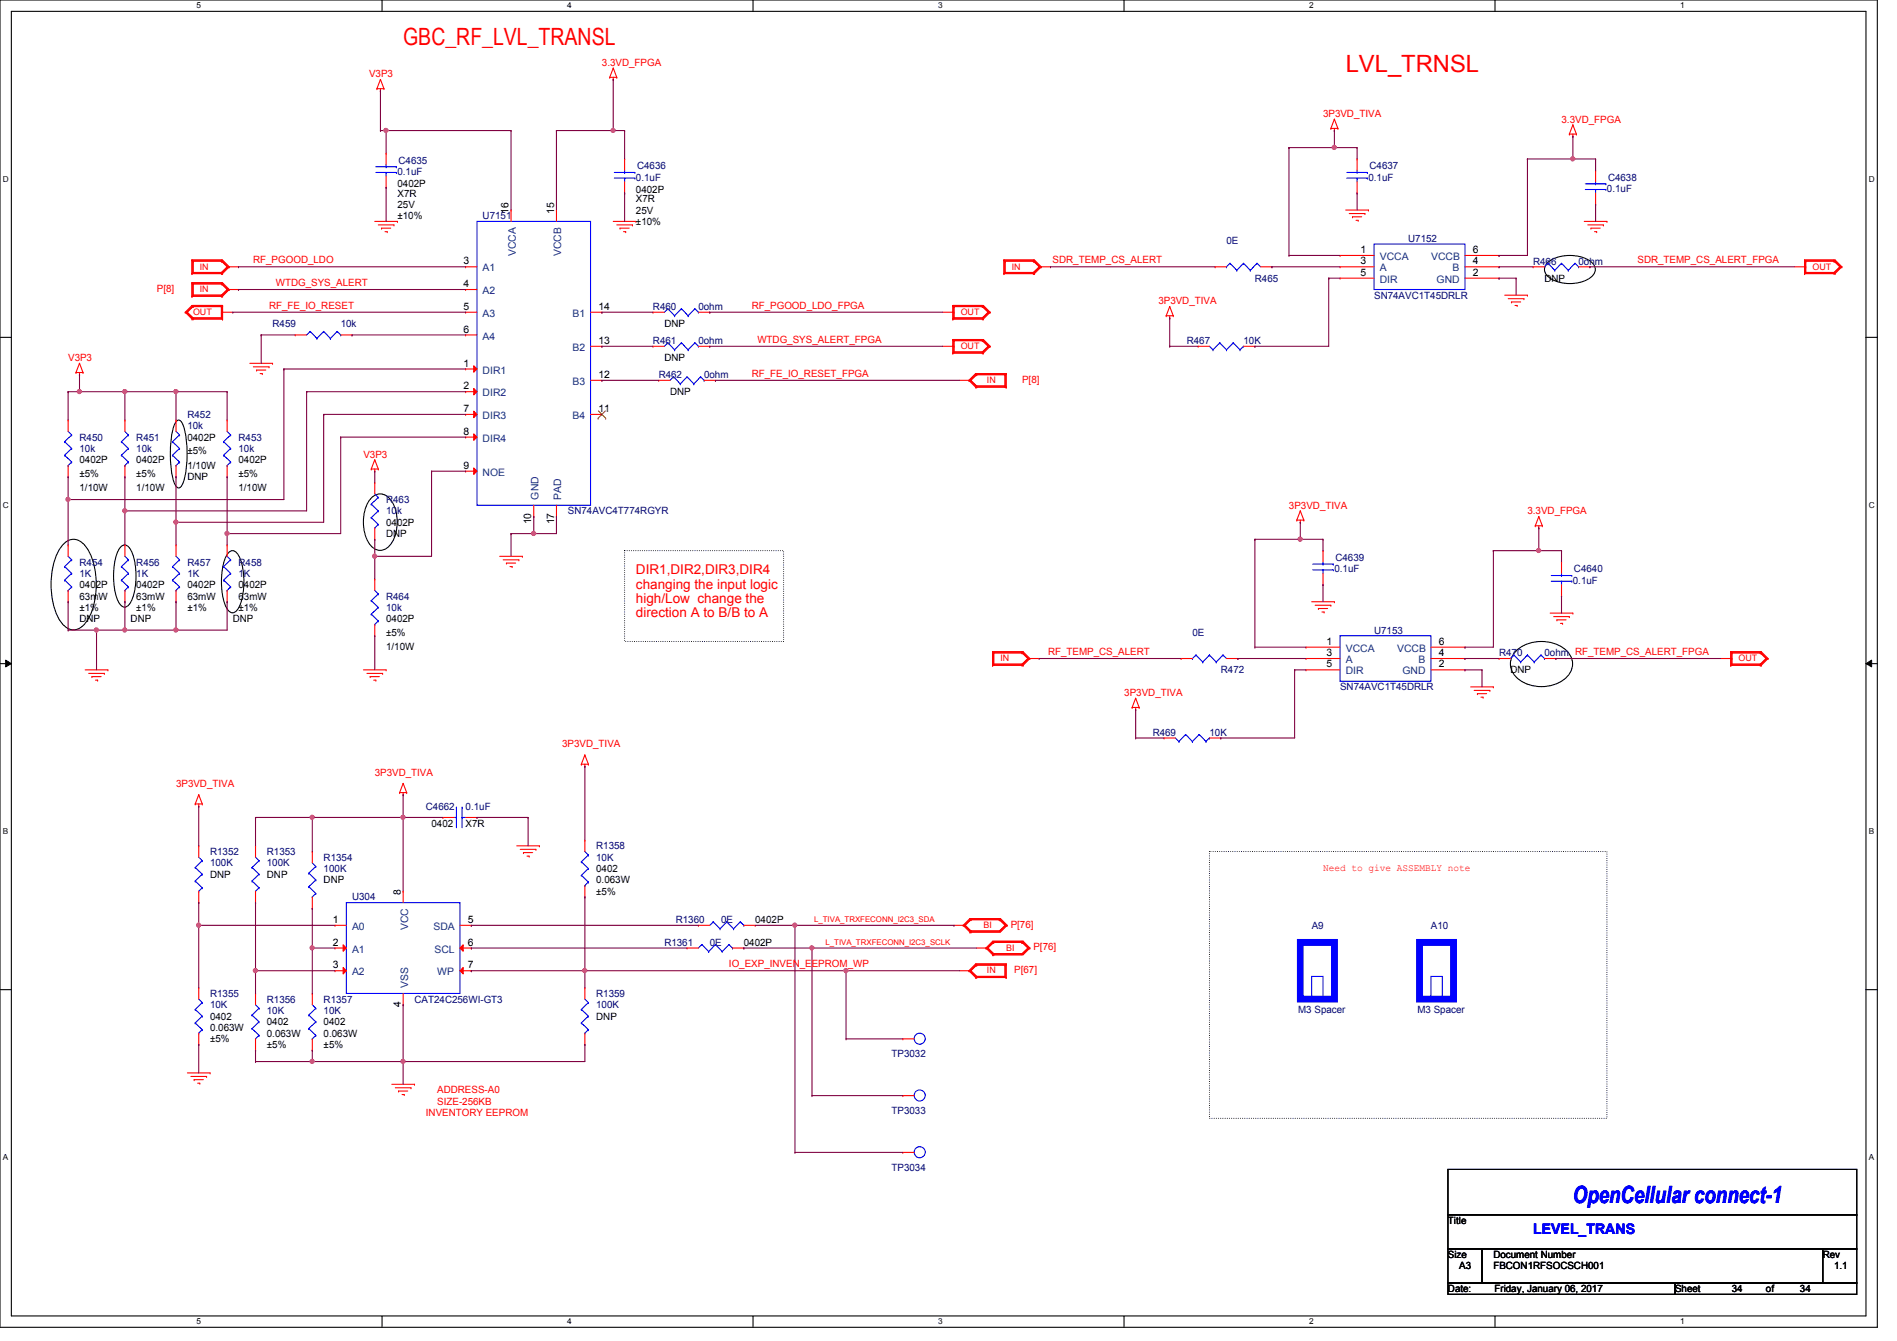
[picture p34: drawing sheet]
<svg xmlns="http://www.w3.org/2000/svg" width="297mm" height="210mm" viewBox="0 0 297 210" stroke-linecap="round" stroke-linejoin="round" font-family="sans-serif">
<defs><g id="words">
<g font-size="3.7" fill="#f00">
<text x="63.1" y="7">GBC_RF_LVL_TRANSL</text>
<text x="210.7" y="11.3">LVL_TRNSL</text>
</g>
<text font-size="3.7" fill="#00f" x="246.3" y="188.4">OpenCellular connect-1</text>
<text font-size="2.3" fill="#00f" x="240" y="193.3">LEVEL_TRANS</text>
<g font-size="2.1" fill="#f00">
<text x="99.6" y="90">DIR1,DIR2,DIR3,DIR4</text>
<text x="99.6" y="92.2">changing the input logic</text>
<text x="99.6" y="94.4">high/Low change the</text>
<text x="99.6" y="96.6">direction A to B/B to A</text>
</g>
<g font-size="1.6" fill="#f00">
<text x="94.2" y="10.3">3.3VD_FPGA</text>
<text x="57.8" y="12.1">V3P3</text>
<text x="207.1" y="18.3">3P3VD_TIVA</text>
<text x="244.5" y="19.2">3.3VD_FPGA</text>
<text x="39.6" y="41.2">RF_PGOOD_LDO</text>
<text x="164.8" y="41.2">SDR_TEMP_CS_ALERT</text>
<text x="256.4" y="41.2">SDR_TEMP_CS_ALERT_FPGA</text>
<text x="24.6" y="45.7">P[8]</text>
<text x="43.2" y="44.8">WTDG_SYS_ALERT</text>
<text x="181.4" y="47.7">3P3VD_TIVA</text>
<text x="42.1" y="48.3">RF_FE_IO_RESET</text>
<text x="117.7" y="48.3">RF_PGOOD_LDO_FPGA</text>
<text x="118.6" y="53.7">WTDG_SYS_ALERT_FPGA</text>
<text x="10.7" y="56.6">V3P3</text>
<text x="117.7" y="59">RF_FE_IO_RESET_FPGA</text>
<text x="160" y="59.9">P[8]</text>
<text x="56.9" y="71.7">V3P3</text>
<text x="201.8" y="79.7">3P3VD_TIVA</text>
<text x="239.1" y="80.6">3.3VD_FPGA</text>
<text x="164.1" y="102.6">RF_TEMP_CS_ALERT</text>
<text x="176" y="109">3P3VD_TIVA</text>
<text x="88" y="117">3P3VD_TIVA</text>
<text x="27.6" y="123.2">3P3VD_TIVA</text>
<text x="58.7" y="121.5">3P3VD_TIVA</text>
<text x="207.1" y="136.4">Need to give ASSEMBLY note</text>
<text x="158.2" y="145.3">P[76]</text>
<text x="161.8" y="148.8">P[76]</text>
<text x="114.1" y="151.5">IO_EXP_INVEN_EEPROM_WP</text>
<text x="158.8" y="152.4">P[67]</text>
<text x="68.5" y="171.2">ADDRESS-A0</text>
<text x="68.5" y="173">SIZE-256KB</text>
<text x="66.7" y="174.8">INVENTORY EEPROM</text>
</g>
<g font-size="1.6">
<text x="62.2" y="29.3">0402P</text>
<text x="62.2" y="32.6">25V</text>
<text x="62.2" y="30.8">X7R</text>
<text x="62.2" y="34.3">±10%</text>
<text x="79.6" y="33.4" transform="rotate(-90 79.6 33.4)">16</text>
<text x="86.7" y="33.4" transform="rotate(-90 86.7 33.4)">15</text>
<text x="99.6" y="30.2">0402P</text>
<text x="99.6" y="33.4">25V</text>
<text x="99.6" y="31.7">X7R</text>
<text x="99.6" y="35.2">±10%</text>
<text x="72.6" y="41.4">3</text>
<text x="213" y="41.4">3</text>
<text x="213" y="39.6">1</text>
<text x="230.6" y="39.6">6</text>
<text x="230.6" y="41.4">4</text>
<text x="72.6" y="45">4</text>
<text x="213" y="43.2">5</text>
<text x="230.6" y="43.2">2</text>
<text x="241.8" y="44.1">DNP</text>
<text x="72.6" y="48.5">5</text>
<text x="72.6" y="52.1">6</text>
<text x="93.7" y="53.8">13</text>
<text x="93.7" y="48.5">14</text>
<text x="104" y="51.2">DNP</text>
<text x="72.6" y="57.4">1</text>
<text x="93.7" y="59.2">12</text>
<text x="104" y="56.6">DNP</text>
<text x="72.6" y="61">2</text>
<text x="72.6" y="64.5">7</text>
<text x="93.7" y="64.5">11</text>
<text x="104.9" y="61.9">DNP</text>
<text x="29.3" y="69">0402P</text>
<text x="29.3" y="71.1">±5%</text>
<text x="72.6" y="68.1">8</text>
<text x="12.4" y="72.6">0402P</text>
<text x="12.4" y="74.7">±5%</text>
<text x="12.4" y="76.8">1/10W</text>
<text x="21.3" y="72.6">0402P</text>
<text x="21.3" y="74.7">±5%</text>
<text x="21.3" y="76.8">1/10W</text>
<text x="29.3" y="73.4">1/10W</text>
<text x="29.3" y="75.2">DNP</text>
<text x="37.3" y="72.6">0402P</text>
<text x="37.3" y="74.7">±5%</text>
<text x="37.3" y="76.8">1/10W</text>
<text x="72.6" y="73.4">9</text>
<text x="60.5" y="82.3">0402P</text>
<text x="83.2" y="82.1" transform="rotate(-90 83.2 82.1)">10</text>
<text x="86.7" y="82.1" transform="rotate(-90 86.7 82.1)">17</text>
<text x="60.5" y="84.1">DNP</text>
<text x="12.4" y="92.1">0402P</text>
<text x="12.4" y="93.9">63mW</text>
<text x="12.4" y="95.7">±1%</text>
<text x="21.3" y="92.1">0402P</text>
<text x="21.3" y="93.9">63mW</text>
<text x="21.3" y="95.7">±1%</text>
<text x="29.3" y="92.1">0402P</text>
<text x="29.3" y="93.9">63mW</text>
<text x="29.3" y="95.7">±1%</text>
<text x="37.3" y="92.1">0402P</text>
<text x="37.3" y="93.9">63mW</text>
<text x="37.3" y="95.7">±1%</text>
<text x="12.4" y="97.5">DNP</text>
<text x="20.4" y="97.5">DNP</text>
<text x="36.4" y="97.5">DNP</text>
<text x="60.5" y="97.5">0402P</text>
<text x="60.5" y="99.6">±5%</text>
<text x="60.5" y="101.7">1/10W</text>
<text x="207.7" y="101">1</text>
<text x="225.3" y="101">6</text>
<text x="207.7" y="104.5">5</text>
<text x="207.7" y="102.7">3</text>
<text x="225.3" y="102.7">4</text>
<text x="225.3" y="104.5">2</text>
<text x="236.5" y="105.5">DNP</text>
<text x="67.6" y="129.5">0402</text>
<text x="72.9" y="129.5">X7R</text>
<text x="32.9" y="137.5">DNP</text>
<text x="41.8" y="137.5">DNP</text>
<text x="93.3" y="136.6">0402</text>
<text x="50.7" y="138.3">DNP</text>
<text x="62.7" y="140.1" transform="rotate(-90 62.7 140.1)">8</text>
<text x="93.3" y="138.3">0.063W</text>
<text x="93.3" y="140.1">±5%</text>
<text x="52.1" y="144.5">1</text>
<text x="52.1" y="148.1">2</text>
<text x="73.2" y="144.5">5</text>
<text x="73.2" y="148.1">6</text>
<text x="116.5" y="148.1">0402P</text>
<text x="118.2" y="144.6">0402P</text>
<text x="52.1" y="151.6">3</text>
<text x="73.2" y="151.6">7</text>
<text x="32.9" y="159.7">0402</text>
<text x="32.9" y="161.5">0.063W</text>
<text x="41.8" y="160.6">0402</text>
<text x="50.7" y="160.6">0402</text>
<text x="62.7" y="157.7" transform="rotate(-90 62.7 157.7)">4</text>
<text x="93.3" y="159.7">DNP</text>
<text x="32.9" y="163.2">±5%</text>
<text x="41.8" y="162.3">0.063W</text>
<text x="41.8" y="164.1">±5%</text>
<text x="50.7" y="162.3">0.063W</text>
<text x="50.7" y="164.1">±5%</text>
<text x="226.7" y="191.7">Title</text>
<text x="226.7" y="197">Size</text>
<text x="233.8" y="197">Document Number</text>
<text x="285.4" y="197">Rev</text>
<text x="226.7" y="202.4">Date:</text>
<text x="228.5" y="198.8">A3</text>
<text x="233.8" y="198.8">FBCON1RFSOCSCH001</text>
<text x="234" y="202.4">Friday, January 06, 2017</text>
<text x="262.3" y="202.4">Sheet</text>
<text x="271.1" y="202.4">34</text>
<text x="276.5" y="202.4">of</text>
<text x="281.8" y="202.4">34</text>
<text x="287.1" y="198.8">1.1</text>
</g>
<g font-size="1.6" fill="#000080">
<text x="62.2" y="27.4">0.1uF</text>
<text x="62.4" y="25.6">C4635</text>
<text x="99.6" y="28.3">0.1uF</text>
<text x="99.7" y="26.5">C4636</text>
<text x="214.2" y="28.3">0.1uF</text>
<text x="214.4" y="26.5">C4637</text>
<text x="251.8" y="28.3">C4638</text>
<text x="75.6" y="34.3">U7151</text>
<text x="251.6" y="30.1">0.1uF</text>
<text x="192" y="38.2">0E</text>
<text x="220.5" y="37.9">U7152</text>
<text x="240" y="41.4">R466</text>
<text x="247.1" y="41.4">0ohm</text>
<text x="196.5" y="44.1">R465</text>
<text x="215.1" y="46.8">SN74AVC1T45DRLR</text>
<text x="42.7" y="51.2">R459</text>
<text x="53.3" y="51.2">10k</text>
<text x="102.2" y="53.9">R461</text>
<text x="102.2" y="48.6">R460</text>
<text x="109.3" y="53.9">0ohm</text>
<text x="109.3" y="48.6">0ohm</text>
<text x="185.8" y="53.9">R467</text>
<text x="194.7" y="53.9">10K</text>
<text x="103.1" y="59.2">R462</text>
<text x="110.2" y="59.2">0ohm</text>
<text x="29.3" y="65.4">R452</text>
<text x="12.4" y="69">R450</text>
<text x="12.4" y="70.8">10k</text>
<text x="21.3" y="69">R451</text>
<text x="21.3" y="70.8">10k</text>
<text x="29.3" y="67.2">10k</text>
<text x="37.3" y="69">R453</text>
<text x="37.3" y="70.8">10k</text>
<text x="60.5" y="78.8">R463</text>
<text x="60.5" y="80.6">10k</text>
<text x="88.9" y="80.6">SN74AVC4T774RGYR</text>
<text x="12.4" y="88.6">R454</text>
<text x="21.3" y="88.6">R456</text>
<text x="29.3" y="88.6">R457</text>
<text x="37.3" y="88.6">R458</text>
<text x="208.9" y="89.6">0.1uF</text>
<text x="209.1" y="87.8">C4639</text>
<text x="246.4" y="89.6">C4640</text>
<text x="12.4" y="90.3">1K</text>
<text x="21.3" y="90.3">1K</text>
<text x="29.3" y="90.3">1K</text>
<text x="37.3" y="90.3">1K</text>
<text x="60.5" y="93.9">R464</text>
<text x="60.5" y="95.7">10k</text>
<text x="246.3" y="91.4">0.1uF</text>
<text x="186.7" y="99.6">0E</text>
<text x="215.1" y="99.2">U7153</text>
<text x="191.1" y="105.5">R472</text>
<text x="234.7" y="102.8">R470</text>
<text x="241.8" y="102.8">0ohm RF_TEMP_CS_ALERT_FPGA</text>
<text x="209.8" y="108.1">SN74AVC1T45DRLR</text>
<text x="180.5" y="115.2">R469</text>
<text x="189.4" y="115.2">10K</text>
<text x="66.7" y="126.8">C4662</text>
<text x="72.9" y="126.8">0.1uF</text>
<text x="32.9" y="133.9">R1352</text>
<text x="32.9" y="135.7">100K</text>
<text x="41.8" y="133.9">R1353</text>
<text x="41.8" y="135.7">100K</text>
<text x="50.7" y="134.8">R1354</text>
<text x="50.7" y="136.6">100K</text>
<text x="93.3" y="133">R1358</text>
<text x="93.3" y="134.8">10K</text>
<text x="55.1" y="141">U304</text>
<text x="104" y="148.1">R1361</text>
<text x="105.8" y="144.6">R1360</text>
<text x="111.1" y="148.1">0E</text>
<text x="112.9" y="144.6">0E</text>
<text x="205.4" y="145.5">A9</text>
<text x="224" y="145.5">A10</text>
<text x="32.9" y="156.1">R1355</text>
<text x="32.9" y="157.9">10K</text>
<text x="41.8" y="157">R1356</text>
<text x="41.8" y="158.8">10K</text>
<text x="50.7" y="157">R1357</text>
<text x="50.7" y="158.8">10K</text>
<text x="64.9" y="157">CAT24C256WI-GT3</text>
<text x="93.3" y="156.1">R1359</text>
<text x="93.3" y="157.9">100K</text>
<text x="203.2" y="158.6">M3 Spacer</text>
<text x="221.9" y="158.6">M3 Spacer</text>
<text x="139.6" y="165.6">TP3032</text>
<text x="139.6" y="174.5">TP3033</text>
<text x="139.6" y="183.3">TP3034</text>
</g>
<g font-size="1.6" fill="#004080">
<text x="80.8" y="40.1" transform="rotate(-90 80.8 40.1)">VCCA</text>
<text x="87.9" y="40.1" transform="rotate(-90 87.9 40.1)">VCCB</text>
<text x="216" y="40.7">VCCA</text>
<text x="224.1" y="40.7">VCCB</text>
<text x="75.6" y="42.5">A1</text>
<text x="75.6" y="46.1">A2</text>
<text x="216" y="44.3">DIR</text>
<text x="216" y="42.5">A</text>
<text x="224.9" y="44.3">GND</text>
<text x="227.4" y="42.5">B</text>
<text x="75.6" y="49.6">A3</text>
<text x="75.6" y="53.2">A4</text>
<text x="89.6" y="49.6">B1</text>
<text x="75.6" y="58.5">DIR1</text>
<text x="89.6" y="54.9">B2</text>
<text x="75.6" y="62.1">DIR2</text>
<text x="75.6" y="65.6">DIR3</text>
<text x="89.6" y="65.6">B4</text>
<text x="89.6" y="60.3">B3</text>
<text x="75.6" y="69.2">DIR4</text>
<text x="75.6" y="74.5">NOE</text>
<text x="84.3" y="78.2" transform="rotate(-90 84.3 78.2)">GND</text>
<text x="87.9" y="78.2" transform="rotate(-90 87.9 78.2)">PAD</text>
<text x="210.7" y="105.6">DIR</text>
<text x="210.7" y="103.8">A</text>
<text x="210.7" y="102.1">VCCA</text>
<text x="218.7" y="102.1">VCCB</text>
<text x="219.6" y="105.6">GND</text>
<text x="222.1" y="103.8">B</text>
<text x="55.1" y="145.6">A0</text>
<text x="55.1" y="149.2">A1</text>
<text x="63.9" y="145.7" transform="rotate(-90 63.9 145.7)">VCC</text>
<text x="67.9" y="145.6">SDA</text>
<text x="68" y="149.2">SCL</text>
<text x="55.1" y="152.7">A2</text>
<text x="63.9" y="154.7" transform="rotate(-90 63.9 154.7)">VSS</text>
<text x="68.5" y="152.7">WP</text>
</g>
<g font-size="1.4" fill="#f00">
<text x="31.3" y="42.2">IN</text>
<text x="31.3" y="45.8">IN</text>
<text x="158.4" y="42.2">IN</text>
<text x="283.8" y="42.2">OUT</text>
<text x="30.2" y="49.3">OUT</text>
<text x="150.4" y="49.3">OUT</text>
<text x="150.4" y="54.7">OUT</text>
<text x="154.5" y="60">IN</text>
<text x="156.6" y="103.5">IN</text>
<text x="272.2" y="103.5">OUT</text>
<text x="154" y="145.3">BI</text>
<text x="157.5" y="148.9">BI</text>
<text x="154.5" y="152.4">IN</text>
</g>
<g font-size="1.3">
<text x="30.8" y="1.3">5</text>
<text x="88.8" y="1.3">4</text>
<text x="146.9" y="1.3">3</text>
<text x="205" y="1.3">2</text>
<text x="263.1" y="1.3">1</text>
<text x=".5" y="28.4">D</text>
<text x="292.6" y="28.4">D</text>
<text x=".5" y="79.5">C</text>
<text x="292.6" y="79.5">C</text>
<text x=".5" y="130.6">B</text>
<text x="292.6" y="130.6">B</text>
<text x=".5" y="181.7">A</text>
<text x="292.6" y="181.7">A</text>
<text x="30.8" y="207.4">5</text>
<text x="88.8" y="207.4">4</text>
<text x="146.9" y="207.4">3</text>
<text x="205" y="207.4">2</text>
<text x="263.1" y="207.4">1</text>
</g>
<g font-size="1.2" fill="#f00">
<text x="127.5" y="144.4">L_TIVA_TRXFECONN_I2C3_SDA</text>
<text x="129.2" y="147.9">L_TIVA_TRXFECONN_I2C3_SCLK</text>
</g>
</g></defs>
<path d="M0 0h293.9v207.9h-293.9zM1.8 1.8h290.3v204.3h-290.3z" fill="none" stroke="#000" stroke-width=".17"/>
<g fill="#fff">
<path d="M30.8 .2h.7v1.4h-.7z"/>
<path d="M30.8 206.2h.7v1.4h-.7z"/>
</g>
<path d="M59.8 0v1.8M59.8 206.1v1.8" fill="none" stroke="#000" stroke-width=".17"/>
<g fill="#fff">
<path d="M88.8 .2h.7v1.4h-.7z"/>
<path d="M88.8 206.2h.7v1.4h-.7z"/>
</g>
<path d="M117.9 0v1.8M117.9 206.1v1.8" fill="none" stroke="#000" stroke-width=".17"/>
<g fill="#fff">
<path d="M146.9 .2h.7v1.4h-.7z"/>
<path d="M146.9 206.2h.7v1.4h-.7z"/>
</g>
<path d="M176 0v1.8M176 206.1v1.8" fill="none" stroke="#000" stroke-width=".17"/>
<g fill="#fff">
<path d="M205 .2h.7v1.4h-.7z"/>
<path d="M205 206.2h.7v1.4h-.7z"/>
</g>
<path d="M234.1 0v1.8M234.1 206.1v1.8" fill="none" stroke="#000" stroke-width=".17"/>
<g fill="#fff">
<path d="M263.1 .2h.6v1.4h-.6z"/>
<path d="M263.1 206.2h.6v1.4h-.6z"/>
<path d="M.5 27.3h.9v1.4h-.9z"/>
<path d="M292.6 27.3h.9v1.4h-.9z"/>
<path d="M.5 78.4h.9v1.4h-.9z"/>
<path d="M292.6 78.4h.9v1.4h-.9z"/>
</g>
<path d="M0 52.8h1.8M292.1 52.8h1.8" fill="none" stroke="#000" stroke-width=".17"/>
<g fill="#fff">
<path d="M.5 129.5h.8v1.4h-.8z"/>
<path d="M292.6 129.5h.8v1.4h-.8z"/>
</g>
<path d="M0 103.9h1.8M292.1 103.9h1.8" fill="none" stroke="#000" stroke-width=".17"/>
<path d="M.9 103.4l.9 .5-.9 .5zM292.1 103.9l.9-.5v1z" fill="#000"/>
<path d="M.9 103.4l.9 .5-.9 .5zM292.1 103.9l.9-.5v1z" fill="none" stroke="#000" stroke-width=".16"/>
<g fill="#fff">
<path d="M.5 180.5h.8v1.4h-.8z"/>
<path d="M292.6 180.5h.8v1.4h-.8z"/>
</g>
<g fill="none" stroke="#000" stroke-width=".17">
<path d="M242.5 41a6.1 6.1 0 0 1 6.6 0 1.47 1.47 0 0 1-.2 2.6 5.9 5.9 0 0 1-6.7-.4 1.41 1.41 0 0 1 .3-2.2zM27.7 65.9l.3-.1a1.78 1.78 0 0 1 .9 1.5 17.6 17.6 0 0 1-.2 8.2l-.5 .8-.2 .1a1.76 1.76 0 0 1-1-1.6 18.2 18.2 0 0 1 .2-8.1zM58 78.1a1.95 1.95 0 0 1 3.4 .5 6.5 6.5 0 0 1-.4 6.8 1.93 1.93 0 0 1-3.3-.5 6.6 6.6 0 0 1 .3-6.8zM9.9 85.2a2.06 2.06 0 0 1 3.2 0 10.2 10.2 0 0 1 1.9 7.5 8.7 8.7 0 0 1-1.9 5.1 2.06 2.06 0 0 1-3.2 0 10.3 10.3 0 0 1-1.9-7.4 8.7 8.7 0 0 1 1.9-5.2zM18.8 85.7a.81 .81 0 0 1 1.4 0 9.6 9.6 0 0 1 .8 7.2 3.3 3.3 0 0 1-1.1 2.1 1 1 0 0 1-1.4-.8 11.1 11.1 0 0 1 0-8zM35.7 86.6a.81 .81 0 0 1 1.4 0 9.6 9.6 0 0 1 .8 7.2 3.3 3.3 0 0 1-1.1 2.1 1 1 0 0 1-1.4-.8 11.1 11.1 0 0 1 0-8zM237.6 101.7a6.1 6.1 0 0 1 7.9 .5 2.91 2.91 0 0 1-1 4.5 6 6 0 0 1-7.4-.9 2.79 2.79 0 0 1 .5-4.1zM0 155h1.8M292.1 155h1.8M226.7 183.1h64v7.1h-64zM226.7 190.2h64v5.4h-64zM226.7 195.6h5.3v5.3h-5.3z"/>
<path d="M232 195.6h53.4v5.3h-53.4zM285.4 195.6h5.3v5.3h-5.3zM226.7 200.9h35.6v1.8h-35.6zM262.3 200.9h28.4v1.8h-28.4z"/>
</g>
<path d="M97.8 86.2h24.9v14.3h-24.9zM189.4 133.3h62.2v41.8h-62.2z" fill="none" stroke="#000" stroke-width=".17" stroke-dasharray="0 .3"/>
<g fill="none" stroke="#f00" stroke-width=".17">
<path d="M59 13.9h.1M59 13.9h1.1M59.6 14.2h.1M59.6 12.4h.1M59.6 13.9v.3M59.6 12.4l-.6 1.5M59.6 12.4l.5 1.5M60.1 13.9h.1M95.5 12.1h.1M95.5 12.1h1.1M96 12.4h.1M96 10.7h.1"/>
<path d="M96 12.1v.3M96 10.7l-.5 1.4M96 10.7l.6 1.4M96.6 12.1h.1M208.9 18.7h.1M208.9 18.7l-.5 1.4M208.9 18.7l.6 1.4M246.3 19.6h.1M246.3 19.6l-.6 1.4M246.3 19.6l.5 1.4M58.7 34.7h3.5M59.2 35.2h2.5"/>
<path d="M59.7 35.7h.1M59.7 35.7h1.5M60.3 36.3h.3M60.6 36.3h.1M61.7 35.2h.1M62.2 34.7h.1M96 34.7h3.6M96.6 35.2h2.4M97.1 35.7h.1M97.1 35.7h1.4M97.6 36.3h.4M97.8 24.9h.1"/>
<path d="M97.8 30.2h.1M97.8 24.9v1.8M97.8 28.4v1.8M98 36.3h.1M99 35.2h.1M99.6 34.7h.1M208.4 20.1h.1M208.4 20.1h1.1M208.9 20.4h.1M208.9 20.1v.3M209.5 20.1h.1M210.7 32.9h3.5"/>
<path d="M211.2 33.4h2.5M211.8 34h.1M211.8 34h1.4M212.3 34.5h.3M212.6 34.5h.1M213.7 33.4h.1M214.2 32.9h.1M245.7 21h.1M245.7 21h1.1M246.3 21.3h.1M246.3 21v.3M246.8 21h.1"/>
<path d="M248 34.7h3.6M248.6 35.2h2.4M249.1 35.7h.1M249.1 35.7h1.4M249.6 36.3h.4M249.8 26.7h.1M249.8 32h.1M249.8 26.7v1.7M249.8 30.2v1.8M250 36.3h.1M251 35.2h.1M251.6 34.7h.1"/>
<path d="M11.9 58.3h.1M11.9 58.3h1.1M12.4 58.7h.1M12.4 56.9h.1M12.4 58.3v.4M12.4 56.9l-.5 1.4M12.4 56.9l.6 1.4M13 58.3h.1M29 48.9h.1M29 48.9l1.1 1.1M29.2 48.9h.1M29.2 48.9l1 1.1"/>
<path d="M29.2 48.9l1 .9M29.3 48.9h.1M29.3 48.9l.9 .9M30.1 47.8h.1M30.1 50h.1M30.1 40.7h.1M30.1 42.8h.1M30.1 44.3h.1M30.1 46.4h.1M30.1 47.8h4.7M30.1 50h4.7M30.1 47.8l-1.1 1.1"/>
<path d="M30.1 40.7h4.7M30.1 42.8h4.7M30.1 40.7v2.1M30.1 44.3v2.1M30.1 44.3h4.7M30.1 46.4h4.7M30.2 48h.1M30.2 49.8h.1M30.2 47.8h.1M30.2 50h.1M30.2 40.9h.1M30.2 42.7h.1"/>
<path d="M30.2 44.4h.1M30.2 46.2h.1M30.2 46.2h4.5M30.2 48l-.9 .9M30.2 48h4.5M30.2 49.8h4.5M30.2 48l-1 .9M30.2 47.8l-1 1.1M30.2 40.9h4.5M30.2 42.7h4.5M30.2 40.9v1.8M30.2 44.4v1.8"/>
<path d="M30.2 44.4h4.5M34.7 48.9h.1M34.7 48h.1M34.7 49.8h.1M34.7 40.9h.1M34.7 42.7h.1M34.7 40.7h.1M34.7 42.8h.1M34.7 44.4h.1M34.7 46.2h.1M34.7 44.3h.1M34.7 46.4h.1"/>
<path d="M34.7 48.9h1.7M34.7 48v1.8M34.7 40.9l.9 .9M34.7 40.9l1 .9M34.7 40.7l1 1.1M34.7 44.4l.9 .9M34.7 44.4l1 .9M34.7 44.3l1 1M34.8 47.8h.1M34.8 50h.1M34.8 40.7h.1M34.8 42.8h.1"/>
<path d="M34.8 44.3h.1M34.8 46.4h.1M34.8 47.8v2.2M34.8 40.7l1.1 1.1M34.8 44.3l1.1 1M35.6 41.8h.1M35.6 45.3h.1M35.6 41.8h1.7M35.6 41.8l-.9 .9M35.6 45.3h1.7M35.6 45.3l-.9 .9M35.7 41.8h.1"/>
<path d="M35.7 45.3h.1M35.7 41.8l-1 1M35.7 41.8l-1 .9M35.7 45.3l-1 1.1M35.7 45.3l-1 .9M35.9 41.8h.1M35.9 45.3h.1M35.9 41.8l-1.1 1M35.9 45.3l-1.1 1.1M39.1 56.9h3.6M39.7 57.4h2.4M40.2 58h.1"/>
<path d="M40.2 58h1.4M40.7 58.5h.4M41.1 58.5h.1M42.1 57.4h.1M42.7 56.9h.1M102.2 54.2h.1M102.2 54.2h1.8M109.3 54.2h1.8M111.1 54.2h.1M147.6 48.9h1.8M147.6 54.2h1.8M149.2 47.8h.1"/>
<path d="M149.2 50h.1M149.2 53.2h.1M149.2 55.3h.1M149.2 47.8h4.8M149.2 50h4.8M149.2 47.8v2.2M149.2 53.2v2.1M149.2 53.2h4.8M149.2 55.3h4.8M149.4 48.9h.1M149.4 48h.1M149.4 49.8h.1"/>
<path d="M149.4 54.2h.1M149.4 53.3h.1M149.4 55.1h.1M149.4 48h4.4M149.4 49.8h4.4M149.4 48v1.8M149.4 53.3v1.8M149.4 53.3h4.4M149.4 55.1h4.4M150.2 59.6h1.8M151.7 59.6h.1M151.7 59.6l1 1"/>
<path d="M151.8 59.6h.1M151.8 59.6l1.1 1M151.8 59.6l1.1 .9M152 59.6h.1M152 59.6l.9 .9M152.7 58.5h.1M152.7 58.5h4.8M152.7 58.5l-1 1.1M152.9 58.7h.1M152.9 58.5h.1M152.9 58.7l-.9 .9M152.9 58.7h4.5"/>
<path d="M152.9 58.7l-1.1 .9M152.9 58.5l-1.1 1.1M153.8 48h.1M153.8 49.8h.1M153.8 47.8h.1M153.8 50h.1M153.8 53.3h.1M153.8 55.1h.1M153.8 53.2h.1M153.8 55.3h.1M153.8 48l.9 .9M153.8 48l1.1 .9"/>
<path d="M153.8 47.8l1.1 1.1M153.8 53.3l.9 .9M153.8 53.3l1.1 .9M153.8 53.2l1.1 1M154 47.8h.1M154 50h.1M154 53.2h.1M154 55.3h.1M154 47.8l1 1.1M154 53.2l1 1M154.7 48.9h.1M154.7 54.2h.1"/>
<path d="M154.7 48.9l-.9 .9M154.7 54.2l-.9 .9M154.9 48.9h.1M154.9 54.2h.1M154.9 48.9l-1.1 1.1M154.9 48.9l-1.1 .9M154.9 54.2l-1.1 1.1M154.9 54.2l-1.1 .9M155 48.9h.1M155 54.2h.1M155 48.9l-1 1.1M155 54.2l-1 1.1"/>
<path d="M157.2 40.7h.1M157.2 42.8h.1M157.2 40.7h4.8M157.2 42.8h4.8M157.2 40.7v2.1M157.4 40.9h.1M157.4 42.7h.1M157.4 58.7h.1M157.4 40.9h4.4M157.4 42.7h4.4M157.4 40.9v1.8M157.4 58.7v1.8"/>
<path d="M157.5 58.5h.1M157.5 58.5v2.1M161.8 40.9h.1M161.8 42.7h.1M161.8 40.7h.1M161.8 42.8h.1M161.8 40.9l.9 .9M161.8 40.9l1.1 .9M161.8 40.7l1.1 1.1M162 40.7h.1M162 42.8h.1M162 40.7l1 1.1"/>
<path d="M162.7 41.8h.1M162.7 41.8h1.8M162.7 41.8l-.9 .9M162.9 41.8h.1M162.9 41.8l-1.1 1M162.9 41.8l-1.1 .9M163 41.8h.1M163 41.8l-1 1M182.6 49.4h.1M182.6 49.4h1.1M183.1 49.8h.1M183.1 48h.1"/>
<path d="M183.1 49.4v.4M183.1 48l-.5 1.4M183.1 48l.6 1.4M183.7 49.4h.1M209.8 43.6h.1M209.8 41.8h.1M209.8 40h.1M209.8 41.8h5.3M209.8 40h5.3M209.8 43.6h5.3M229.4 41.8h5.3M229.4 40h5.3"/>
<path d="M229.4 43.6h5.3M234.7 40h.1M234.7 41.8h.1M234.7 43.6h.1M235.6 46.2h3.5M236.1 46.8h2.5M236.6 47.3h.1M236.6 47.3h1.5M237.2 47.8h.3M237.5 47.8h.1M238.6 46.8h.1M239.1 46.2h.1"/>
<path d="M280.9 41.8h1.8M282.5 40.7h.1M282.5 42.8h.1M282.5 40.7h4.8M282.5 40.7v2.1M282.5 42.8h4.8M282.7 41.8h.1M282.7 40.9h.1M282.7 42.7h.1M282.7 40.9h4.4M282.7 40.9v1.8M282.7 42.7h4.4"/>
<path d="M287.1 40.9h.1M287.1 42.7h.1M287.1 40.7h.1M287.1 42.8h.1M287.1 40.9l.9 .9M287.1 40.9l1.1 .9M287.1 40.7l1.1 1.1M287.3 40.7h.1M287.3 42.8h.1M287.3 40.7l1.1 1.1M288 41.8h.1M288 41.8l-.9 .9"/>
<path d="M288.2 41.8h.1M288.2 41.8l-1.1 1M288.2 41.8l-1.1 .9M288.4 41.8h.1M288.4 41.8l-1.1 1M19.6 65.8h.1M19.6 74.7h.1M19.6 65.8v1.8M19.6 72.9v1.8M27.6 65.8h.1M27.6 74.7h.1M27.6 65.8v1.8"/>
<path d="M27.6 72.9v1.8M35.6 65.8h.1M35.6 74.7h.1M35.6 65.8v1.8M35.6 72.9v1.8M58.1 73.4h.1M58.1 73.4h1.1M58.7 73.8h.1M58.7 72h.1M58.7 73.4v.4M58.7 72l-.6 1.4M58.7 72l.5 1.4"/>
<path d="M59.2 73.4h.1M152.7 60.6h.1M152.7 60.6h4.8M152.9 60.5h.1M152.9 60.6h.1M152.9 60.5h4.5M157.4 60.5h.1M157.5 60.6h.1M10.7 85.3h.1M10.7 94.2h.1M10.7 85.3v1.8M10.7 92.5v1.7"/>
<path d="M19.6 85.3h.1M19.6 94.2h.1M19.6 85.3v1.8M19.6 92.5v1.7M78.2 87.1h3.6M78.8 87.7h2.4M79.3 88.2h.1M79.3 88.2h1.4M79.8 88.7h.4M80.2 88.7h.1M81.2 87.7h.1M81.8 87.1h.1"/>
<path d="M203 81.4h.1M203 81.4h1.1M203.6 81.8h.1M203.6 80h.1M203.6 81.4v.4M203.6 80l-.6 1.4M203.6 80l.5 1.4M204.1 81.4h.1M205.4 94.2h3.5M205.9 94.8h2.5M206.4 95.3h.1M206.4 95.3h1.5"/>
<path d="M207 95.8h.3M207.1 86.2h.1M207.1 91.6h.1M207.1 86.2v1.8M207.1 89.8v1.8M207.3 95.8h.1M208.4 94.8h.1M208.9 94.2h.1M240.4 82.3h.1M240.4 82.3h1.1M240.9 82.7h.1M240.9 80.9h.1"/>
<path d="M240.9 82.3v.4M240.9 80.9l-.5 1.4M240.9 80.9l.6 1.4M241.5 82.3h.1M242.7 96h3.6M243.2 96.6h2.5M243.8 97.1h.1M243.8 97.1h1.4M244.3 97.6h.3M244.5 88h.1M244.5 93.3h.1M244.5 88v1.8"/>
<path d="M244.5 91.6v1.7M244.6 97.6h.1M245.7 96.6h.1M246.3 96h.1M13.3 104.9h3.6M13.9 105.5h2.4M14.4 106h.1M14.4 106h1.4M14.9 106.5h.4M15.3 106.5h.1M16.3 105.5h.1M16.9 104.9h.1"/>
<path d="M56.9 104.9h3.6M57.4 105.5h2.5M58 106h.1M58 106h1.4M58.5 106.5h.3M58.8 106.5h.1M59.9 105.5h.1M60.5 104.9h.1M91 119.7h.1M91 119.7h1.1M91.6 118.2h.1M91.6 119.7v.3"/>
<path d="M91.6 118.2l-.6 1.5M91.6 118.2l.5 1.5M92.1 119.7h.1M155.4 102.1h.1M155.4 104.2h.1M155.4 102.1h4.8M155.4 104.2h4.8M155.4 102.1v2.1M155.6 102.2h.1M155.6 104h.1M155.6 102.2h4.4M155.6 104h4.4"/>
<path d="M155.6 102.2v1.8M160 102.2h.1M160 104h.1M160 102.1h.1M160 104.2h.1M160 102.2l.9 .9M160 102.2l1.1 .9M160 102.1l1.1 1M160.2 102.1h.1M160.2 104.2h.1M160.2 102.1l1 1M160.9 103.1h.1"/>
<path d="M160.9 103.1h1.8M160.9 103.1l-.9 .9M161.1 103.1h.1M161.1 103.1l-1.1 1.1M161.1 103.1l-1.1 .9M161.2 103.1h.1M161.2 103.1l-1 1.1M177.2 110.8h.1M177.2 110.8h1.2M177.8 111.1h.1M177.8 109.3h.1M177.8 110.8v.3"/>
<path d="M177.8 109.3l-.6 1.5M177.8 109.3l.6 1.5M178.4 110.8h.1M182.2 115.6h.1M182.2 115.6h1.8M189.4 115.6h1.7M191.1 115.6h.1M230.3 107.6h3.5M230.8 108.1h2.5M231.3 108.6h.1M231.3 108.6h1.4M231.9 109.2h.3"/>
<path d="M232.2 109.2h.1M233.3 108.1h.1M233.8 107.6h.1M269.4 103.1h1.7M271 102.1h.1M271 104.2h.1M271 102.1h4.8M271 102.1v2.1M271 104.2h4.8M271.1 103.1h.1M271.1 102.2h.1M271.1 104h.1"/>
<path d="M271.1 102.2h4.5M271.1 102.2v1.8M271.1 104h4.5M275.6 102.2h.1M275.6 104h.1M275.6 102.1h.1M275.6 104.2h.1M275.6 102.2l.9 .9M275.6 102.2l1 .9M275.6 102.1l1 1M275.8 102.1h.1M275.8 104.2h.1"/>
<path d="M275.8 102.1l1 1M276.5 103.1h.1M276.5 103.1l-.9 .9M276.6 103.1h.1M276.6 103.1l-1 1.1M276.6 103.1l-1 .9M276.8 103.1h.1M276.8 103.1l-1 1.1M30.6 125.9h.1M30.6 125.9h1.1M31.1 126.2h.1M31.1 124.5h.1"/>
<path d="M31.1 125.9v.3M31.1 124.5l-.5 1.4M31.1 124.5l.6 1.4M31.7 125.9h.1M40 132.5h.1M40 132.5v1.7M40 139.6v1.8M48.9 133.3h.1M48.9 133.3v1.8M62.6 124.1h.1M62.6 124.1h1.1M63.1 124.5h.1"/>
<path d="M63.1 122.7h.1M63.1 124.1v.4M63.1 122.7l-.5 1.4M63.1 122.7l.6 1.4M63.7 124.1h.1M69.3 128h.1M69.3 128h1.8M72.9 128h1.8M74.7 128h.1M80.9 132.5h3.6M81.4 133h2.5M82 133.5h.1"/>
<path d="M82 133.5h1.4M82.5 134.1h.3M82.8 134.1h.1M83.9 133h.1M84.5 132.5h.1M91.6 120h.1M31.1 154.7h.1M31.1 154.7v1.8M40 141.4h.1M48.9 142.2h.1M48.9 140.5v1.7M52.5 144.9h.1"/>
<path d="M52.5 144.9h1.7M149.4 144.9h1.7M150.2 152h1.8M150.8 144.9h.1M150.8 144.9l1 1.1M151 144.9h.1M151 144.9l1 1.1M151 144.9l1 .9M151.1 144.9h.1M151.1 144.9l.9 .9M151.7 152h.1M151.7 152l1 1.1"/>
<path d="M151.8 152h.1M151.8 146h.1M151.8 143.8h.1M151.8 152l1.1 1.1M151.8 152l1.1 .9M151.8 143.8h4.8M151.8 143.8l-1 1.1M152 152h.1M152 146h.1M152 143.8h.1M152 145.8h.1M152 144h.1"/>
<path d="M152 152l.9 .9M152 143.8l-1 1.1M152 145.8h4.5M152 144h4.5M152 144l-1 .9M152 144l-.9 .9M152.7 151h.1M152.7 153.1h.1M152.7 151h4.8M152.7 153.1h4.8M152.7 151l-1 1M152.9 151.1h.1"/>
<path d="M152.9 152.9h.1M152.9 151h.1M152.9 153.1h.1M152.9 151.1l-.9 .9M152.9 151.1h4.5M152.9 151.1l-1.1 .9M152.9 152.9h4.5M152.9 151l-1.1 1M152.9 148.5h1.8M154.3 148.5h.1M154.3 148.5l1.1 1M154.5 148.5h.1"/>
<path d="M154.5 148.5l1.1 1M154.5 148.5l1.1 .9M154.7 148.5h.1M154.7 148.5l.9 .9M155.4 149.5h.1M155.4 147.4h.1M155.4 147.4h4.8M155.4 147.4l-1.1 1.1M155.6 149.5h.1M155.6 147.4h.1M155.6 149.4h.1M155.6 147.6h.1"/>
<path d="M155.6 147.4l-1.1 1.1M155.6 149.4h4.4M155.6 147.6h4.4M155.6 147.6l-1.1 .9M155.6 147.6l-.9 .9M156.5 144h.1M156.5 143.8h.1M156.5 144l.9 .9M156.5 143.8l1 1.1M156.5 144l1 .9M156.6 143.8h.1M156.6 143.8l1.1 1.1"/>
<path d="M157.4 151.1h.1M157.4 152.9h.1M157.4 144.9h.1M157.4 151.1v1.8M157.4 144.9l-.9 .9M157.5 151h.1M157.5 153.1h.1M157.5 144.9h.1M157.5 151v2.1M157.5 144.9l-1 .9M157.5 144.9l-1 1.1M157.7 144.9h.1"/>
<path d="M157.7 144.9l-1.1 1.1h-4.8M160 147.6h.1M160 147.4h.1M160 147.6l.9 .9M160 147.6l1.1 .9M160 147.4l1.1 1.1M160.2 147.4h.1M160.2 147.4l1 1.1M160.9 148.5h.1M160.9 148.5l-.9 .9M161.1 148.5h.1M161.1 148.5l-1.1 .9"/>
<path d="M161.1 148.5l-1.1 1M161.2 148.5h.1M161.2 148.5l-1 1h-4.8M29.3 168h3.6M29.9 168.6h2.4M30.4 169.1h.1M30.4 169.1h1.4M30.9 169.6h.4M31.1 163.6h.1M31.1 161.8v1.8M31.3 169.6h.1M32.3 168.6h.1"/>
<path d="M32.9 168h.1M61.3 169.8h3.6M61.9 170.3h2.4M62.4 170.9h.1M62.4 170.9h1.4M62.9 171.4h.4M63.3 171.4h.1M64.3 170.3h.1M64.9 169.8h.1M141.4 171.6h.1M141.4 171.6h1.7M141.4 180.5h.1"/>
<path d="M141.4 180.5h1.7"/>
</g>
<g fill="none" stroke="#00f" stroke-width=".17">
<path d="M96.2 27.9h3.2M96.2 27h3.2M97.8 27h.1M97.8 27.9h.1M97.8 26.7v.3M97.8 27.9v.5M99.4 27.9h.1M99.4 27h.1M215.1 38.2h14.3v7.1h-14.3zM248.2 29.7h3.2M248.2 28.8h3.2M249.8 28.8h.1"/>
<path d="M249.8 29.7h.1M249.8 28.4v.4M249.8 29.7v.5M251.4 29.7h.1M251.4 28.8h.1M104.6 53.7h.1M104.6 53.7l1 1.1M104.6 53.7l-.6 .5M105.6 54.8h.1M106.7 53.7h.1M106.7 53.7l1 1.1M106.7 53.7l-1.1 1.1"/>
<path d="M107.7 54.8h.1M108.8 53.7h.1M108.8 53.7l.5 .5M108.8 53.7l-1.1 1.1M109.3 54.2h.1M19 69.2h.1M19 71.3h.1M19 69.2l1.1 1M19 71.3l1.1 1M19.6 72.9h.1M19.6 67.6l.5 .5M20.1 68.1h.1"/>
<path d="M20.1 70.2h.1M20.1 72.3h.1M20.1 68.1l-1.1 1.1M20.1 70.2l-1.1 1.1M20.1 72.3l-.5 .6M27 69.2h.1M27 71.3h.1M27 69.2l1.1 1M27 71.3l1.1 1M27.6 72.9h.1M27.6 67.6l.5 .5M28.1 68.1h.1"/>
<path d="M28.1 70.2h.1M28.1 72.3h.1M28.1 68.1l-1.1 1.1M28.1 70.2l-1.1 1.1M28.1 72.3l-.5 .6M35 69.2h.1M35 71.3h.1M35 69.2l1.1 1M35 71.3l1.1 1M35.6 72.9h.1M35.6 67.6l.5 .5M36.1 68.1h.1"/>
<path d="M36.1 70.2h.1M36.1 72.3h.1M36.1 68.1l-1.1 1.1M36.1 70.2l-1.1 1.1M36.1 72.3l-.5 .6M10.1 90.8h.1M10.1 88.7h.1M10.1 90.8l1.1 1.1M10.1 88.7l1.1 1.1M10.7 92.5h.1M10.7 87.1l.5 .6M11.2 91.9h.1"/>
<path d="M11.2 89.8h.1M11.2 87.7h.1M11.2 91.9l-.5 .6M11.2 89.8l-1.1 1M11.2 87.7l-1.1 1M19 90.8h.1M19 88.7h.1M19 90.8l1.1 1.1M19 88.7l1.1 1.1M19.6 92.5h.1M19.6 87.1l.5 .6M20.1 91.9h.1"/>
<path d="M20.1 89.8h.1M20.1 87.7h.1M20.1 91.9l-.5 .6M20.1 89.8l-1.1 1M20.1 87.7l-1.1 1M205.5 89.2h3.2M205.5 88.3h3.2M207.1 88.3h.1M207.1 89.2h.1M207.1 88v.3M207.1 89.2v.6M208.7 89.2h.1"/>
<path d="M208.7 88.3h.1M242.9 91h3.2M242.9 90.1h3.2M244.5 90.1h.1M244.5 91h.1M244.5 89.8v.3M244.5 91v.6M246.1 91h.1M246.1 90.1h.1M184 115.6l.6 .5M184.6 116.1h.1M185.6 115h.1"/>
<path d="M185.6 115l-1 1.1M185.6 115l1.1 1.1M186.7 116.1h.1M187.7 115h.1M187.7 115l-1 1.1M187.7 115l1.1 1.1M188.8 116.1h.1M189.4 115.6h.1M189.4 115.6l-.6 .5M39.5 135.8h.1M39.5 138h.1M39.5 135.8l1.1 1.1"/>
<path d="M39.5 138l1.1 1M40 139.6h.1M40 134.2l.6 .6M40.6 134.8h.1M40.6 136.9h.1M40.6 139h.1M40.6 134.8l-1.1 1M40.6 136.9l-1.1 1.1M40.6 139l-.6 .6M48.3 136.7h.1M48.3 138.9h.1M48.3 136.7l1.1 1.1"/>
<path d="M48.3 138.9l1.1 1M48.9 135.1l.5 .6M49.4 135.7h.1M49.4 137.8h.1M49.4 139.9h.1M49.4 135.7l-1.1 1M49.4 137.8l-1.1 1.1M49.4 139.9l-.5 .6M71.1 128h.4M71.5 128h.1M71.5 126.4h.1M71.5 126.4v3.2"/>
<path d="M72.3 126.4h.1M72.3 128h.1M72.3 128h.6M72.3 126.4v3.2M30.6 158.1h.1M30.6 158.1l1.1 1M31.1 156.5l.6 .5M31.7 159.1h.1M31.7 157h.1M31.7 159.1l-1.1 1.1M31.7 157l-1.1 1.1M48.9 140.5h.1"/>
<path d="M54.2 141.4h17.8v14.2h-17.8zM205.4 152.9h1.7v3.6h-1.7zM30.6 160.2h.1M30.6 160.2l1.1 1M31.1 161.8h.1M31.7 161.2h.1M31.7 161.2l-.6 .6"/>
<circle cx="144" cy="171.5" r=".87"/>
<circle cx="144" cy="180.4" r=".87"/>
</g>
<path d="M203.6 147.6h5.3v8.9h-5.3z" fill="none" stroke="#00f" stroke-width="1.1"/>
<path d="M53.7 148l.5 .5-.5 .5z" fill="#f00"/>
<path d="M52.5 148.5h.1M52.5 148.5h1.7M53.7 148l.5 .5-.5 .5z" fill="none" stroke="#f00" stroke-width=".17"/>
<path d="M53.7 151.5l.5 .5-.5 .5z" fill="#f00"/>
<path d="M52.5 152h.1M52.5 152h1.7M53.7 151.5l.5 .5-.5 .5zM72 144.9h1.8M73.8 144.9h.1" fill="none" stroke="#f00" stroke-width=".17"/>
<path d="M72 148.5l.5-.5v1z" fill="#f00"/>
<path d="M72 148.5l.5-.5v1zM72 148.5h1.8M73.8 148.5h.1" fill="none" stroke="#f00" stroke-width=".17"/>
<path d="M72 152l.5-.5v1z" fill="#f00"/>
<path d="M63.1 139.6h.1M63.1 139.6v1.8M63.1 157.4h.1M63.1 155.6v1.8M72 152l.5-.5v1zM72 152h1.8M73.8 152h.1M91.6 154.7h.1M91.6 154.7v1.8M91.6 163.6h.1M91.6 161.8v1.8" fill="none" stroke="#f00" stroke-width=".17"/>
<g fill="none" stroke="#00f" stroke-width=".17">
<path d="M74.7 34.7h17.8v44.4h-17.8zM91 158.1h.1M91 158.1l1.1 1M91.6 156.5l.5 .5M92.1 157h.1M92.1 159.1h.1M92.1 157l-1.1 1.1M92.1 159.1l-1.1 1.1M91 160.2h.1M91 160.2l1.1 1M91.6 161.8h.1M92.1 161.2h.1"/>
<path d="M92.1 161.2l-.5 .6"/>
</g>
<path d="M74.2 57.3l.5 .5-.5 .5z" fill="#f00"/>
<path d="M72.9 57.8h.1M72.9 57.8h1.8M74.2 57.3l.5 .5-.5 .5z" fill="none" stroke="#f00" stroke-width=".17"/>
<path d="M74.2 60.8l.5 .5-.5 .5z" fill="#f00"/>
<path d="M72.9 41.8h.1M72.9 45.3h.1M72.9 48.9h.1M72.9 52.5h.1M72.9 41.8h1.8M72.9 45.3h1.8M72.9 48.9h1.8M72.9 52.5h1.8M72.9 61.3h.1M72.9 61.3h1.8M74.2 60.8l.5 .5-.5 .5z" fill="none" stroke="#f00" stroke-width=".17"/>
<path d="M74.2 73.3l.5 .5-.5 .5z" fill="#f00"/>
<path d="M72.9 73.8h.1M72.9 73.8h1.8M74.2 73.3l.5 .5-.5 .5z" fill="none" stroke="#f00" stroke-width=".17"/>
<path d="M74.2 64.4l.5 .5-.5 .5z" fill="#f00"/>
<path d="M72.9 64.9h.1M72.9 64.9h1.8M74.2 64.4l.5 .5-.5 .5z" fill="none" stroke="#f00" stroke-width=".17"/>
<path d="M74.2 67.9l.5 .6-.5 .5z" fill="#f00"/>
<g fill="none" stroke="#f00" stroke-width=".17">
<path d="M60.5 24h.1M60.5 29.3h.1M60.5 24v1.8M60.5 27.6v1.7M80 32.9h.1M80 32.9v1.8M87.1 32.9h.1M87.1 32.9v1.8M212.5 24.9h.1M212.5 30.2h.1M212.5 24.9v1.8M212.5 28.4v1.8"/>
<path d="M46.2 52.5h.1M46.2 52.5h1.8M53.3 52.5h1.8M55.1 52.5h.1M92.5 59.6h1.7M92.5 54.2h1.7M92.5 48.9h1.7M94.2 59.6h.1M94.2 54.2h.1M94.2 48.9h.1M102.2 48.9h.1M102.2 48.9h1.8"/>
<path d="M103.1 59.6h.1M103.1 59.6h1.8M109.3 48.9h1.8M110.2 59.6h1.8M111.1 48.9h.1M112 59.6h.1M187.6 54.2h.1M187.6 54.2h1.8M190.2 41.8h.1M190.2 41.8h1.8M194.7 54.2h1.8M196.5 54.2h.1"/>
<path d="M197.4 41.8h1.7M199.1 41.8h.1M240 41.8h.1M240 41.8h1.8M247.1 41.8h1.8M248.9 41.8h.1M10.7 65.8h.1M10.7 74.7h.1M10.7 65.8v1.8M10.7 72.9v1.8M58.7 75.6h.1M58.7 75.6v1.7"/>
<path d="M72.9 68.5h.1M72.9 68.5h1.8M74.2 67.9l.5 .6-.5 .5zM83.6 79.1v1.8M87.1 79.1v1.8M92.5 64.9h1.7M94.2 64.9h.1M27.6 85.3h.1M27.6 94.2h.1M27.6 85.3v1.8M27.6 92.5v1.7M35.6 85.3h.1"/>
<path d="M35.6 94.2h.1M35.6 85.3v1.8M35.6 92.5v1.7M58.7 84.5h.1M58.7 90.7h.1M58.7 99.6h.1M58.7 82.7v1.8M58.7 90.7v1.8M58.7 97.8v1.8M83.6 80.9h.1M87.1 80.9h.1M184.9 103.1h.1"/>
<path d="M184.9 103.1h1.8M192 103.1h1.8M193.8 103.1h.1M204.5 104.9h.1M204.5 103.1h.1M204.5 101.3h.1M204.5 103.1h5.3M204.5 101.3h5.3M204.5 104.9h5.3M224 103.1h5.4M224 101.3h5.4M224 104.9h5.4"/>
<path d="M229.4 101.3h.1M229.4 103.1h.1M229.4 104.9h.1M234.7 103.1h.1M234.7 103.1h1.8M241.8 103.1h1.8M243.6 103.1h.1M31.1 132.5h.1M31.1 132.5v1.7M31.1 139.6v1.8M91.6 131.6h.1M91.6 131.6v1.7"/>
<path d="M91.6 138.7v1.8M31.1 141.4h.1M40 155.6h.1M40 155.6v1.8M48.9 155.6h.1M48.9 155.6v1.8M91.6 140.5h.1M107.6 148.5h.1M107.6 148.5h1.7M109.3 144.9h.1M109.3 144.9h1.8M114.7 148.5h1.8"/>
<path d="M116.5 148.5h.1M116.5 144.9h1.7M118.2 144.9h.1M40 164.5h.1M40 162.7v1.8M48.9 164.5h.1M48.9 162.7v1.8M141.4 162.7h.1M141.4 162.7h1.7"/>
</g>
<path d="M93.6 65.5h.1M93.7 64.3l1.1 1.2M94.8 64.3l-1.2 1.2M94.8 65.5h.1" fill="none" stroke="#804000" stroke-width=".16"/>
<g fill="none" stroke="#00f" stroke-width=".17">
<path d="M58.8 27h3.3M58.8 26.1h3.3M60.5 26.1h.1M60.5 27h.1M60.5 25.8v.3M60.5 27v.6M62.1 27h.1M62.1 26.1h.1M210.9 27h3.2M210.9 27.9h3.2M212.5 27h.1M212.5 27.9h.1"/>
<path d="M212.5 26.7v.3M212.5 27.9v.5M214.1 27.9h.1M214.1 27h.1M48.6 51.9h.1M48.6 51.9l-.6 .6M48.6 51.9l1 1.1M49.6 53h.1M50.7 51.9h.1M50.7 51.9l-1.1 1.1M50.7 51.9l1 1.1M51.7 53h.1"/>
<path d="M52.8 51.9h.1M52.8 51.9l-1.1 1.1M52.8 51.9l.5 .6M53.3 52.5h.1M104.6 48.3h.1M104.6 48.3l1 1.1M104.6 48.3l-.6 .6M105.5 59h.1M105.5 59l1 1.1M105.5 59l-.6 .6M105.6 49.4h.1M106.7 48.3h.1"/>
<path d="M106.7 48.3l1 1.1M106.7 48.3l-1.1 1.1M107.6 59h.1M107.6 59l1 1.1M107.6 59l-1.1 1.1M107.7 49.4h.1M108.8 48.3h.1M108.8 48.3l.5 .6M108.8 48.3l-1.1 1.1M109.3 48.9h.1M109.7 59h.1M109.7 59l.5 .6"/>
<path d="M109.7 59l-1.1 1.1M110.2 59.6h.1M189.4 54.2l.5 .6M189.9 54.8h.1M191 53.7h.1M191 53.7l-1.1 1.1M191 53.7l1 1.1M192 41.8h.1M192 54.8h.1M192.6 41.2h.1M192.6 41.2l-.6 .6M192.6 41.2l1 1.1"/>
<path d="M193.1 53.7h.1M193.1 53.7l-1.1 1.1M193.1 53.7l1 1.1M193.6 42.3h.1M194.1 54.8h.1M194.7 41.2h.1M194.7 54.2h.1M194.7 41.2l-1.1 1.1M194.7 41.2l1 1.1M194.7 54.2l-.6 .6M195.7 42.3h.1M196.8 41.2h.1"/>
<path d="M196.8 41.2l-1.1 1.1M196.8 41.2l.6 .6M242.4 41.2h.1M242.4 41.2l1 1.1M242.4 41.2l-.6 .6M243.4 42.3h.1M244.5 41.2h.1M244.5 41.2l1 1.1M244.5 41.2l-1.1 1.1M245.5 42.3h.1M246.6 41.2h.1M246.6 41.2l.5 .6"/>
<path d="M246.6 41.2l-1.1 1.1M247.1 41.8h.1M10.1 69.2h.1M10.1 71.3h.1M10.1 69.2l1.1 1M10.1 71.3l1.1 1M10.7 72.9h.1M10.7 67.6l.5 .5M11.2 68.1h.1M11.2 70.2h.1M11.2 72.3h.1M11.2 68.1l-1.1 1.1"/>
<path d="M11.2 70.2l-1.1 1.1M11.2 72.3l-.5 .6M58.1 79h.1M58.1 79l1.1 1M58.7 77.3l.5 .6M59.2 77.9h.1M59.2 77.9l-1.1 1.1M106.5 60.1h.1M108.6 60.1h.1M27 90.8h.1M27 88.7h.1M27 90.8l1.1 1.1"/>
<path d="M27 88.7l1.1 1.1M27.6 92.5h.1M27.6 87.1l.5 .6M28.1 91.9h.1M28.1 89.8h.1M28.1 87.7h.1M28.1 91.9l-.5 .6M28.1 89.8l-1.1 1M28.1 87.7l-1.1 1M35 90.8h.1M35 88.7h.1M35 90.8l1.1 1.1"/>
<path d="M35 88.7l1.1 1.1M35.6 92.5h.1M35.6 87.1l.5 .6M36.1 91.9h.1M36.1 89.8h.1M36.1 87.7h.1M36.1 91.9l-.5 .6M36.1 89.8l-1.1 1M36.1 87.7l-1.1 1M58.1 81.1h.1M58.1 94.1h.1M58.1 96.2h.1"/>
<path d="M58.1 81.1l1.1 1M58.1 94.1l1.1 1M58.1 96.2l1.1 1M58.7 82.7h.1M58.7 97.8h.1M58.7 92.5l.5 .5M59.2 80h.1M59.2 82.1h.1M59.2 93h.1M59.2 95.1h.1M59.2 97.2h.1M59.2 80l-1.1 1.1"/>
<path d="M59.2 82.1l-.5 .6M59.2 93l-1.1 1.1M59.2 95.1l-1.1 1.1M59.2 97.2l-.5 .6M209.8 99.6h14.2v7.1h-14.2zM186.7 103.1h.1M187.2 102.6h.1M187.2 102.6l-.5 .5M187.2 102.6l1.1 1.1M188.3 103.7h.1M189.4 102.6h.1M189.4 102.6l-1.1 1.1"/>
<path d="M189.4 102.6l1 1.1M190.4 103.7h.1M191.5 102.6h.1M191.5 102.6l-1.1 1.1M191.5 102.6l.5 .5M237 102.6h.1M237 102.6l1.1 1.1M237 102.6l-.5 .5M238.1 103.7h.1M239.1 102.6h.1M239.1 102.6l1.1 1.1M239.1 102.6l-1 1.1"/>
<path d="M240.2 103.7h.1M241.3 102.6h.1M241.3 102.6l.5 .5M241.3 102.6l-1.1 1.1M241.8 103.1h.1M30.6 135.8h.1M30.6 138h.1M30.6 135.8l1.1 1.1M30.6 138l1.1 1M31.1 139.6h.1M31.1 134.2l.6 .6M31.7 134.8h.1"/>
<path d="M31.7 136.9h.1M31.7 139h.1M31.7 134.8l-1.1 1M31.7 136.9l-1.1 1.1M31.7 139l-.6 .6M91 137.1h.1M91 135h.1M91 137.1l1.1 1M91 135l1.1 1M91.6 138.7h.1M91.6 133.3l.5 .6M92.1 138.1h.1"/>
<path d="M92.1 136h.1M92.1 133.9h.1M92.1 138.1l-.5 .6M92.1 136l-1.1 1.1M92.1 133.9l-1.1 1.1M39.5 159h.1M39.5 159l1.1 1M40 157.4l.6 .5M40.6 157.9h.1M40.6 157.9l-1.1 1.1M48.3 159h.1M48.3 159l1.1 1"/>
<path d="M48.9 157.4l.5 .5M49.4 157.9h.1M49.4 157.9l-1.1 1.1M109.9 147.9h.1M109.9 147.9l1.1 1.1M109.9 147.9l-.6 .6M111 149h.1M111.7 144.4h.1M111.7 144.4l1 1.1M111.7 144.4l-.6 .5M112 147.9h.1M112 147.9l1.1 1.1"/>
<path d="M112 147.9l-1 1.1M112.7 145.5h.1M113.1 149h.1M113.8 144.4h.1M113.8 144.4l1.1 1.1M113.8 144.4l-1.1 1.1M114.1 147.9h.1M114.1 147.9l.6 .6M114.1 147.9l-1 1.1M114.7 148.5h.1M114.9 145.5h.1M115.9 144.4h.1"/>
<path d="M115.9 144.4l.6 .5M115.9 144.4l-1 1.1M116.5 144.9h.1M224 152.9h1.8v3.6h-1.8zM39.5 161.1h.1M39.5 161.1l1.1 1M40 162.7h.1M40.6 162.1h.1M40.6 160h.1M40.6 162.1l-.6 .6M40.6 160l-1.1 1.1M48.3 161.1h.1"/>
<path d="M48.3 161.1l1.1 1M48.9 162.7h.1M49.4 162.1h.1M49.4 160h.1M49.4 162.1l-.5 .6M49.4 160l-1.1 1.1"/>
<circle cx="144" cy="162.7" r=".87"/>
</g>
<path d="M222.2 147.6h5.4v8.9h-5.4z" fill="none" stroke="#00f" stroke-width="1.1"/>
<path d="M96 12.4h.1M96 12.4v8" fill="none" stroke="#800040" stroke-width=".17"/>
<circle cx="96" cy="20.4" r=".32" fill="#f0f"/>
<circle cx="96" cy="20.4" r=".32" fill="none" stroke="#f0f" stroke-width=".17"/>
<path d="M59.6 14.2h.1M59.6 14.2v6.2M59.6 20.4h.1M59.6 20.4h20.4M60.5 20.4h.1M60.5 20.4v3.6" fill="none" stroke="#800040" stroke-width=".17"/>
<circle cx="60.4" cy="20.4" r=".32" fill="#f0f"/>
<circle cx="60.4" cy="20.4" r=".32" fill="none" stroke="#f0f" stroke-width=".17"/>
<g fill="none" stroke="#800040" stroke-width=".17">
<path d="M60.5 29.3h.1M60.5 29.3v5.4M80 20.4h.1M80 20.4v12.5M87.1 20.4h.1M87.1 20.4v12.5M87.1 20.4h10.7M96 20.4h.1M97.8 20.4h.1M97.8 30.2h.1M97.8 20.4v4.5M97.8 30.2v4.5"/>
<path d="M12.4 58.7h.1M12.4 58.7v2.6h-1.7M44.4 57.8h.1M44.4 57.8h28.5M44.4 57.8v20.4M94.2 48.9h.1M94.2 54.2h.1M94.2 59.6h.1M94.2 48.9h8M94.2 54.2h8M94.2 59.6h8.9M10.7 61.3h.1"/>
<path d="M10.7 61.3v4.5"/>
</g>
<circle cx="12.4" cy="61.3" r=".32" fill="#f0f"/>
<circle cx="12.4" cy="61.3" r=".32" fill="none" stroke="#f0f" stroke-width=".17"/>
<path d="M12.4 61.3h.1M12.4 61.3h15.2M19.6 61.3h.1" fill="none" stroke="#800040" stroke-width=".17"/>
<circle cx="27.5" cy="61.3" r=".32" fill="#f0f"/>
<circle cx="27.5" cy="61.3" r=".32" fill="none" stroke="#f0f" stroke-width=".17"/>
<circle cx="19.5" cy="61.3" r=".32" fill="#f0f"/>
<circle cx="19.5" cy="61.3" r=".32" fill="none" stroke="#f0f" stroke-width=".17"/>
<g fill="none" stroke="#800040" stroke-width=".17">
<path d="M10.7 74.7h.1M10.7 74.7v3.5M19.6 61.3h.1M19.6 74.7h.1M19.6 61.3v4.5M19.6 74.7v5.3M27.6 61.3h.1M27.6 61.3h8M27.6 61.3v4.5M35.6 61.3h.1M35.6 61.3v4.5M48 61.3h.1"/>
<path d="M48 61.3h24.9M48 61.3v18.7M50.7 64.9h.1M50.7 64.9v16.9M50.7 64.9h22.2M53.3 68.5h.1M53.3 68.5h19.6M53.3 68.5v15.1M67.6 73.8h.1M67.6 73.8h5.3M67.6 73.8v13.3"/>
</g>
<circle cx="19.5" cy="80" r=".32" fill="#f0f"/>
<circle cx="19.5" cy="80" r=".32" fill="none" stroke="#f0f" stroke-width=".17"/>
<path d="M10.7 78.2h.1M10.7 78.2h33.7M10.7 78.2v7.1M27.6 74.7h.1M27.6 74.7v7.1M35.6 74.7h.1M35.6 74.7v8.9" fill="none" stroke="#800040" stroke-width=".17"/>
<circle cx="10.6" cy="78.2" r=".32" fill="#f0f"/>
<circle cx="10.6" cy="78.2" r=".32" fill="none" stroke="#f0f" stroke-width=".17"/>
<path d="M19.6 80h.1M19.6 80h28.4M19.6 80v5.3M83.6 80.9h.1M83.6 80.9v2.7" fill="none" stroke="#800040" stroke-width=".17"/>
<circle cx="83.5" cy="83.5" r=".32" fill="#f0f"/>
<circle cx="83.5" cy="83.5" r=".32" fill="none" stroke="#f0f" stroke-width=".17"/>
<path d="M27.6 81.8h.1M27.6 81.8v3.5M27.6 81.8h23.1M87.1 80.9h.1M87.1 80.9v2.7" fill="none" stroke="#800040" stroke-width=".17"/>
<circle cx="27.5" cy="81.8" r=".32" fill="#f0f"/>
<circle cx="27.5" cy="81.8" r=".32" fill="none" stroke="#f0f" stroke-width=".17"/>
<path d="M35.6 83.6h.1M35.6 83.6h17.7" fill="none" stroke="#800040" stroke-width=".17"/>
<circle cx="35.5" cy="83.5" r=".32" fill="#f0f"/>
<circle cx="35.5" cy="83.5" r=".32" fill="none" stroke="#f0f" stroke-width=".17"/>
<path d="M35.6 83.6h.1M35.6 83.6v1.7M58.7 84.5h.1M58.7 87.1h.1M58.7 84.5v2.6M58.7 87.1h8.9M80 83.6h.1M80 83.6h7.1M80 83.6v3.5M83.6 83.6h.1" fill="none" stroke="#800040" stroke-width=".17"/>
<circle cx="58.6" cy="87.1" r=".32" fill="#f0f"/>
<circle cx="58.6" cy="87.1" r=".32" fill="none" stroke="#f0f" stroke-width=".17"/>
<g fill="none" stroke="#800040" stroke-width=".17">
<path d="M10.7 94.2h.1M10.7 98.7h.1M10.7 94.2v4.5M15.1 98.7h.1M15.1 98.7v6.2M19.6 94.2h.1M19.6 94.2v4.5h-8.9M27.6 94.2h.1M27.6 94.2v4.5M35.6 94.2h.1M35.6 94.2v4.5M58.7 87.1h.1"/>
<path d="M58.7 87.1v3.6"/>
</g>
<circle cx="15.1" cy="98.7" r=".32" fill="#f0f"/>
<circle cx="15.1" cy="98.7" r=".32" fill="none" stroke="#f0f" stroke-width=".17"/>
<path d="M19.6 98.7h.1M19.6 98.7h8" fill="none" stroke="#800040" stroke-width=".17"/>
<circle cx="27.5" cy="98.7" r=".32" fill="#f0f"/>
<circle cx="27.5" cy="98.7" r=".32" fill="none" stroke="#f0f" stroke-width=".17"/>
<circle cx="19.5" cy="98.7" r=".32" fill="#f0f"/>
<circle cx="19.5" cy="98.7" r=".32" fill="none" stroke="#f0f" stroke-width=".17"/>
<path d="M201.8 23.1h.1M201.8 23.1v16.9M208.9 20.4h.1M208.9 20.4v2.7h-7.1M246.3 21.3h.1M246.3 21.3v3.6M27.6 98.7h.1M27.6 98.7h8M58.7 99.6h.1M58.7 99.6v5.3" fill="none" stroke="#800040" stroke-width=".17"/>
<circle cx="208.9" cy="23.1" r=".32" fill="#f0f"/>
<circle cx="208.9" cy="23.1" r=".32" fill="none" stroke="#f0f" stroke-width=".17"/>
<path d="M208.9 23.1h.1M208.9 23.1h3.6M212.5 23.1h.1M212.5 23.1v1.8M239.1 24.9h.1M239.1 24.9v15.1M239.1 24.9h7.2" fill="none" stroke="#800040" stroke-width=".17"/>
<circle cx="246.2" cy="24.9" r=".32" fill="#f0f"/>
<circle cx="246.2" cy="24.9" r=".32" fill="none" stroke="#f0f" stroke-width=".17"/>
<g fill="none" stroke="#800040" stroke-width=".17">
<path d="M212.5 30.2h.1M212.5 30.2v2.7M246.3 24.9h.1M246.3 24.9h3.5M249.8 24.9h.1M249.8 32h.1M249.8 24.9v1.8M249.8 32v2.7M36.4 48.9h.1M36.4 48.9h36.5M183.1 49.8h.1M183.1 54.2h.1"/>
<path d="M183.1 49.8v4.4M183.1 54.2h4.5M196.5 54.2h.1M199.1 41.8h.1M199.1 41.8h10.7M201.8 40h.1M201.8 40h8M208 43.6h.1M208 43.6v10.6h-11.5M208 43.6h1.8M234.7 40h.1M234.7 41.8h.1"/>
<path d="M234.7 43.6h.1M234.7 40h4.4M234.7 41.8h5.3M234.7 43.6h2.7M237.4 43.6h.1M237.4 43.6v2.6M248.9 41.8h.1M248.9 41.8h32M196.5 84.5h.1M196.5 84.5v16.8M203.6 81.8h.1M203.6 81.8v2.7h-7.1"/>
<path d="M240.9 82.7h.1M240.9 82.7v3.5"/>
</g>
<circle cx="203.6" cy="84.4" r=".32" fill="#f0f"/>
<circle cx="203.6" cy="84.4" r=".32" fill="none" stroke="#f0f" stroke-width=".17"/>
<path d="M203.6 84.5h.1M203.6 84.5h3.5M207.1 84.5h.1M207.1 84.5v1.7M233.8 86.2h.1M233.8 86.2h7.1" fill="none" stroke="#800040" stroke-width=".17"/>
<circle cx="240.9" cy="86.2" r=".32" fill="#f0f"/>
<circle cx="240.9" cy="86.2" r=".32" fill="none" stroke="#f0f" stroke-width=".17"/>
<g fill="none" stroke="#800040" stroke-width=".17">
<path d="M37.3 41.8h.1M37.3 45.3h.1M37.3 41.8h35.6M37.3 45.3h35.6M40.9 52.5h.1M40.9 52.5h5.3M40.9 52.5v4.4M55.1 52.5h.1M55.1 52.5h17.8M111.1 48.9h.1M111.1 54.2h.1M111.1 48.9h36.5"/>
<path d="M111.1 54.2h36.5M112 59.6h.1M112 59.6h38.2M164.5 41.8h.1M164.5 41.8h25.7M58.7 73.8h.1M58.7 73.8v1.8M207.1 91.6h.1M207.1 91.6v2.6M233.8 86.2h.1M233.8 86.2v15.1h-4.4M240.9 86.2h.1"/>
<path d="M240.9 86.2h3.6M244.5 86.2h.1M244.5 93.3h.1M244.5 86.2v1.8M244.5 93.3v2.7M162.7 103.1h.1M162.7 103.1h22.2M177.8 111.1h.1M177.8 115.6h.1M177.8 111.1v4.5M177.8 115.6h4.4M191.1 115.6h.1"/>
<path d="M193.8 103.1h.1M193.8 103.1h10.7M196.5 101.3h.1M196.5 101.3h8M202.7 104.9h.1M202.7 104.9v10.7h-11.6M202.7 104.9h1.8M229.4 101.3h.1M229.4 103.1h.1M229.4 104.9h.1M229.4 103.1h5.3M229.4 104.9h2.6"/>
<path d="M232 104.9h.1M232 104.9v2.7M243.6 103.1h.1M243.6 103.1h25.8M31.1 126.2h.1M31.1 126.2v6.3M40 128h.1M40 128v4.5M40 128h8.9M48.9 128h.1M48.9 128v5.3M63.1 124.5h.1"/>
<path d="M63.1 124.5v3.5M91.6 120h.1M91.6 120v11.6"/>
</g>
<circle cx="48.9" cy="128" r=".32" fill="#f0f"/>
<circle cx="48.9" cy="128" r=".32" fill="none" stroke="#f0f" stroke-width=".17"/>
<path d="M48.9 128h.1M48.9 128h14.2M63.1 128h.1M63.1 128v11.6" fill="none" stroke="#800040" stroke-width=".17"/>
<circle cx="63.1" cy="128" r=".32" fill="#f0f"/>
<circle cx="63.1" cy="128" r=".32" fill="none" stroke="#f0f" stroke-width=".17"/>
<path d="M63.1 128h.1M63.1 128h6.2M74.7 128h.1M74.7 128h8M82.7 128h.1M82.7 128v4.5M31.1 141.4h.1M31.1 141.4v3.5M40 141.4h.1M40 141.4v10.6M91.6 140.5h.1M91.6 140.5v11.5" fill="none" stroke="#800040" stroke-width=".17"/>
<circle cx="40" cy="152" r=".32" fill="#f0f"/>
<circle cx="40" cy="152" r=".32" fill="none" stroke="#f0f" stroke-width=".17"/>
<path d="M48.9 142.2h.1M48.9 142.2v6.3" fill="none" stroke="#800040" stroke-width=".17"/>
<circle cx="48.9" cy="148.4" r=".32" fill="#f0f"/>
<circle cx="48.9" cy="148.4" r=".32" fill="none" stroke="#f0f" stroke-width=".17"/>
<path d="M31.1 144.9h.1M31.1 144.9v9.8M31.1 144.9h21.4" fill="none" stroke="#800040" stroke-width=".17"/>
<circle cx="31.1" cy="144.9" r=".32" fill="#f0f"/>
<circle cx="31.1" cy="144.9" r=".32" fill="none" stroke="#f0f" stroke-width=".17"/>
<g fill="none" stroke="#800040" stroke-width=".17">
<path d="M40 152h.1M40 152h12.5M40 152v3.6M48.9 148.5h.1M48.9 148.5h3.6M48.9 148.5v7.1M73.8 144.9h.1M73.8 148.5h.1M73.8 152h.1M73.8 144.9h35.5M73.8 148.5h33.8M73.8 152h17.8"/>
<path d="M116.5 148.5h.1M116.5 148.5h10.6M118.2 144.9h6.3M124.5 144.9h.1M124.5 144.9v35.6M127.1 148.5h.1M127.1 148.5v23.1"/>
</g>
<circle cx="91.5" cy="152" r=".32" fill="#f0f"/>
<circle cx="91.5" cy="152" r=".32" fill="none" stroke="#f0f" stroke-width=".17"/>
<path d="M91.6 152h.1M91.6 152v2.7M91.6 152h58.6M132.5 152h.1" fill="none" stroke="#800040" stroke-width=".17"/>
<circle cx="132.4" cy="152" r=".32" fill="#f0f"/>
<circle cx="132.4" cy="152" r=".32" fill="none" stroke="#f0f" stroke-width=".17"/>
<path d="M63.1 157.4h.1M63.1 157.4v8.8M132.5 152h.1M132.5 152v10.7" fill="none" stroke="#800040" stroke-width=".17"/>
<circle cx="63.1" cy="166.2" r=".32" fill="#f0f"/>
<circle cx="63.1" cy="166.2" r=".32" fill="none" stroke="#f0f" stroke-width=".17"/>
<g fill="none" stroke="#800040" stroke-width=".17">
<path d="M31.1 163.6h.1M31.1 163.6v4.4M40 164.5h.1M40 166.2h.1M40 164.5v1.7M40 166.2h23.1M48.9 164.5h.1M48.9 166.2h.1M48.9 164.5v1.7M91.6 163.6h.1M91.6 163.6v2.6M132.5 162.7h.1"/>
<path d="M132.5 162.7h8.9"/>
</g>
<circle cx="48.9" cy="166.2" r=".32" fill="#f0f"/>
<circle cx="48.9" cy="166.2" r=".32" fill="none" stroke="#f0f" stroke-width=".17"/>
<path d="M127.1 148.5h.1M127.1 148.5h25.8M63.1 166.2h.1M63.1 166.2h28.5M63.1 166.2v3.6M127.1 171.6h.1M127.1 171.6h14.3M124.5 180.5h.1M124.5 180.5h16.9" fill="none" stroke="#800040" stroke-width=".17"/>
<circle cx="127.1" cy="148.4" r=".32" fill="#f0f"/>
<circle cx="127.1" cy="148.4" r=".32" fill="none" stroke="#f0f" stroke-width=".17"/>
<path d="M124.5 144.9h24.9M149.4 144.9h.1" fill="none" stroke="#800040" stroke-width=".17"/>
<circle cx="124.4" cy="144.9" r=".32" fill="#f0f"/>
<circle cx="124.4" cy="144.9" r=".32" fill="none" stroke="#f0f" stroke-width=".17"/>
<circle cx="96" cy="20.4" r=".32" fill="#f0f"/>
<circle cx="96" cy="20.4" r=".32" fill="none" stroke="#f0f" stroke-width=".17"/>
<circle cx="60.4" cy="20.4" r=".32" fill="#f0f"/>
<circle cx="60.4" cy="20.4" r=".32" fill="none" stroke="#f0f" stroke-width=".17"/>
<circle cx="12.4" cy="61.3" r=".32" fill="#f0f"/>
<circle cx="12.4" cy="61.3" r=".32" fill="none" stroke="#f0f" stroke-width=".17"/>
<circle cx="27.5" cy="61.3" r=".32" fill="#f0f"/>
<circle cx="27.5" cy="61.3" r=".32" fill="none" stroke="#f0f" stroke-width=".17"/>
<circle cx="19.5" cy="61.3" r=".32" fill="#f0f"/>
<circle cx="19.5" cy="61.3" r=".32" fill="none" stroke="#f0f" stroke-width=".17"/>
<circle cx="19.5" cy="80" r=".32" fill="#f0f"/>
<circle cx="19.5" cy="80" r=".32" fill="none" stroke="#f0f" stroke-width=".17"/>
<circle cx="10.6" cy="78.2" r=".32" fill="#f0f"/>
<circle cx="10.6" cy="78.2" r=".32" fill="none" stroke="#f0f" stroke-width=".17"/>
<circle cx="83.5" cy="83.5" r=".32" fill="#f0f"/>
<circle cx="83.5" cy="83.5" r=".32" fill="none" stroke="#f0f" stroke-width=".17"/>
<circle cx="27.5" cy="81.8" r=".32" fill="#f0f"/>
<circle cx="27.5" cy="81.8" r=".32" fill="none" stroke="#f0f" stroke-width=".17"/>
<circle cx="35.5" cy="83.5" r=".32" fill="#f0f"/>
<circle cx="35.5" cy="83.5" r=".32" fill="none" stroke="#f0f" stroke-width=".17"/>
<circle cx="58.6" cy="87.1" r=".32" fill="#f0f"/>
<circle cx="58.6" cy="87.1" r=".32" fill="none" stroke="#f0f" stroke-width=".17"/>
<circle cx="15.1" cy="98.7" r=".32" fill="#f0f"/>
<circle cx="15.1" cy="98.7" r=".32" fill="none" stroke="#f0f" stroke-width=".17"/>
<circle cx="27.5" cy="98.7" r=".32" fill="#f0f"/>
<circle cx="27.5" cy="98.7" r=".32" fill="none" stroke="#f0f" stroke-width=".17"/>
<circle cx="19.5" cy="98.7" r=".32" fill="#f0f"/>
<circle cx="19.5" cy="98.7" r=".32" fill="none" stroke="#f0f" stroke-width=".17"/>
<circle cx="208.9" cy="23.1" r=".32" fill="#f0f"/>
<circle cx="208.9" cy="23.1" r=".32" fill="none" stroke="#f0f" stroke-width=".17"/>
<circle cx="246.2" cy="24.9" r=".32" fill="#f0f"/>
<circle cx="246.2" cy="24.9" r=".32" fill="none" stroke="#f0f" stroke-width=".17"/>
<circle cx="203.6" cy="84.4" r=".32" fill="#f0f"/>
<circle cx="203.6" cy="84.4" r=".32" fill="none" stroke="#f0f" stroke-width=".17"/>
<circle cx="240.9" cy="86.2" r=".32" fill="#f0f"/>
<circle cx="240.9" cy="86.2" r=".32" fill="none" stroke="#f0f" stroke-width=".17"/>
<circle cx="48.9" cy="128" r=".32" fill="#f0f"/>
<circle cx="48.9" cy="128" r=".32" fill="none" stroke="#f0f" stroke-width=".17"/>
<circle cx="63.1" cy="128" r=".32" fill="#f0f"/>
<circle cx="63.1" cy="128" r=".32" fill="none" stroke="#f0f" stroke-width=".17"/>
<circle cx="40" cy="152" r=".32" fill="#f0f"/>
<circle cx="40" cy="152" r=".32" fill="none" stroke="#f0f" stroke-width=".17"/>
<circle cx="48.9" cy="148.4" r=".32" fill="#f0f"/>
<circle cx="48.9" cy="148.4" r=".32" fill="none" stroke="#f0f" stroke-width=".17"/>
<circle cx="31.1" cy="144.9" r=".32" fill="#f0f"/>
<circle cx="31.1" cy="144.9" r=".32" fill="none" stroke="#f0f" stroke-width=".17"/>
<circle cx="91.5" cy="152" r=".32" fill="#f0f"/>
<circle cx="91.5" cy="152" r=".32" fill="none" stroke="#f0f" stroke-width=".17"/>
<circle cx="132.4" cy="152" r=".32" fill="#f0f"/>
<circle cx="132.4" cy="152" r=".32" fill="none" stroke="#f0f" stroke-width=".17"/>
<circle cx="63.1" cy="166.2" r=".32" fill="#f0f"/>
<circle cx="63.1" cy="166.2" r=".32" fill="none" stroke="#f0f" stroke-width=".17"/>
<circle cx="48.9" cy="166.2" r=".32" fill="#f0f"/>
<circle cx="48.9" cy="166.2" r=".32" fill="none" stroke="#f0f" stroke-width=".17"/>
<circle cx="127.1" cy="148.4" r=".32" fill="#f0f"/>
<circle cx="127.1" cy="148.4" r=".32" fill="none" stroke="#f0f" stroke-width=".17"/>
<circle cx="124.4" cy="144.9" r=".32" fill="#f0f"/>
<circle cx="124.4" cy="144.9" r=".32" fill="none" stroke="#f0f" stroke-width=".17"/>
<use href="#words"/>
</svg>
